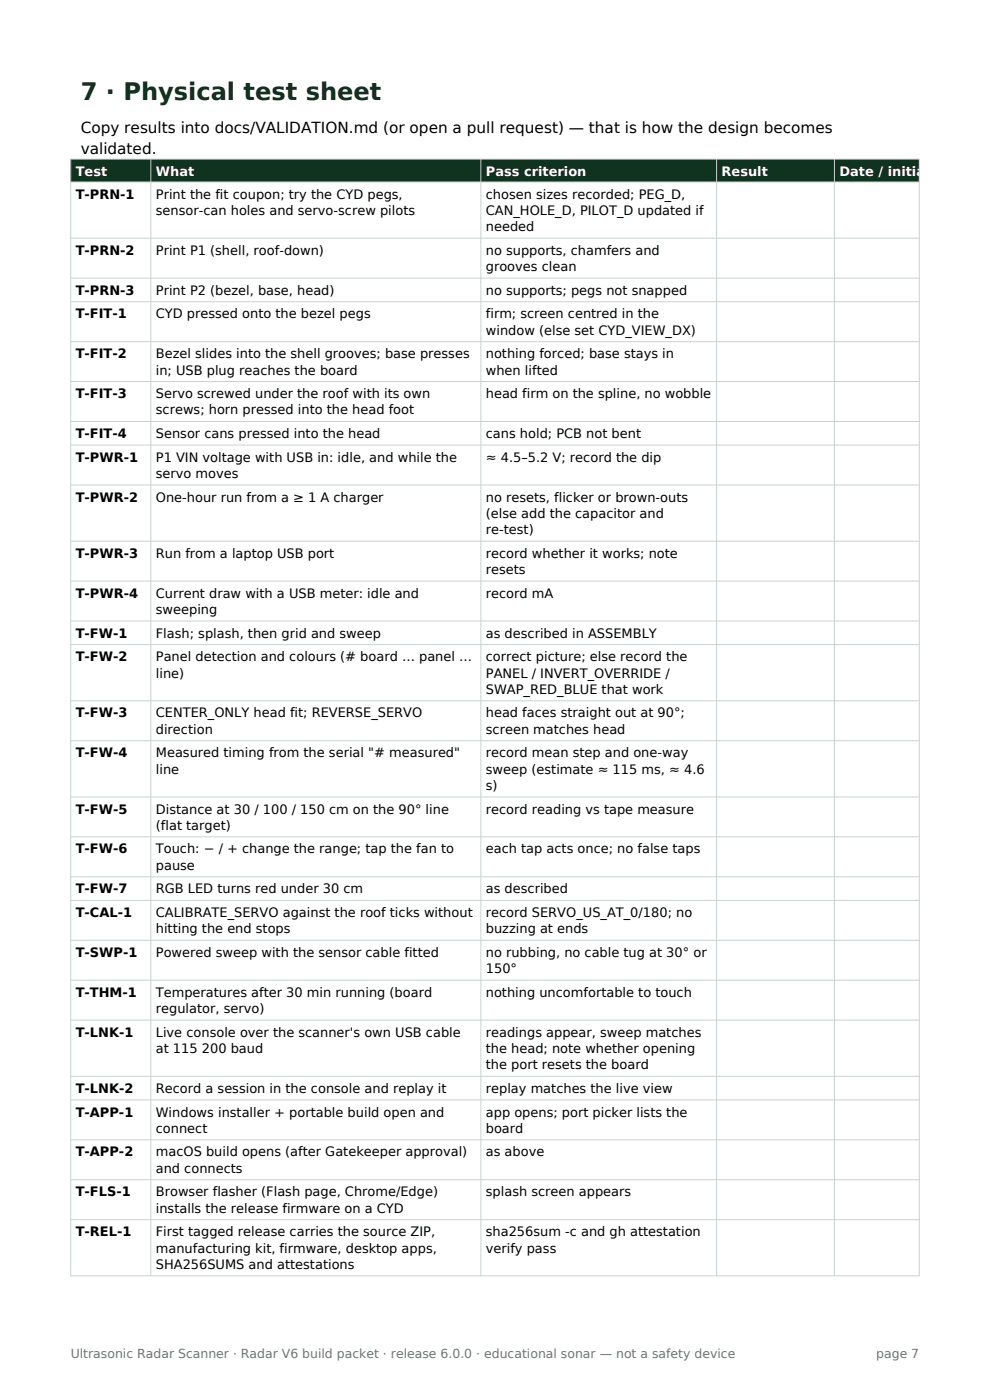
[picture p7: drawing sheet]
<svg xmlns="http://www.w3.org/2000/svg" width="210mm" height="297mm" viewBox="0 0 210 297" stroke-linecap="round" stroke-linejoin="round" font-family="sans-serif">
<defs><g id="words">
<text font-size="5.1" fill="#10331f" x="17.1" y="21.2">7 · Physical test sheet</text>
<g font-size="3.2">
<text x="17.1" y="28.2">Copy results into docs/VALIDATION.md (or open a pull request) — that is how the design becomes</text>
<text x="17.1" y="32.6">validated.</text>
</g>
<g font-size="2.8" fill="#fff">
<text x="16.1" y="37.3">Test</text>
<text x="33.1" y="37.3">What</text>
<text x="103.1" y="37.3">Pass criterion</text>
<text x="153.1" y="37.3">Result</text>
<text x="178.1" y="37.3">Date / initials</text>
</g>
<g font-size="2.8">
<text x="16.1" y="42.1">T-PRN-1</text>
<text x="33.1" y="42.1">Print the fit coupon; try the CYD pegs,</text>
<text x="33.1" y="45.6">sensor-can holes and servo-screw pilots</text>
<text x="103.1" y="42.1">chosen sizes recorded; PEG_D,</text>
<text x="103.1" y="45.6">CAN_HOLE_D, PILOT_D updated if</text>
<text x="103.1" y="49.1">needed</text>
<text x="16.1" y="54.1">T-PRN-2</text>
<text x="33.1" y="54.1">Print P1 (shell, roof-down)</text>
<text x="103.1" y="54.1">no supports, chamfers and</text>
<text x="103.1" y="57.5">grooves clean</text>
<text x="16.1" y="62.5">T-PRN-3</text>
<text x="33.1" y="62.5">Print P2 (bezel, base, head)</text>
<text x="103.1" y="62.5">no supports; pegs not snapped</text>
<text x="16.1" y="67.5">T-FIT-1</text>
<text x="33.1" y="67.5">CYD pressed onto the bezel pegs</text>
<text x="103.1" y="67.5">firm; screen centred in the</text>
<text x="103.1" y="71">window (else set CYD_VIEW_DX)</text>
<text x="16.1" y="76">T-FIT-2</text>
<text x="33.1" y="76">Bezel slides into the shell grooves; base presses</text>
<text x="103.1" y="76">nothing forced; base stays in</text>
<text x="33.1" y="79.5">in; USB plug reaches the board</text>
<text x="103.1" y="79.5">when lifted</text>
<text x="16.1" y="84.5">T-FIT-3</text>
<text x="33.1" y="84.5">Servo screwed under the roof with its own</text>
<text x="33.1" y="87.9">screws; horn pressed into the head foot</text>
<text x="103.1" y="84.5">head firm on the spline, no wobble</text>
<text x="16.1" y="92.9">T-FIT-4</text>
<text x="33.1" y="92.9">Sensor cans pressed into the head</text>
<text x="103.1" y="92.9">cans hold; PCB not bent</text>
<text x="16.1" y="97.9">T-PWR-1</text>
<text x="33.1" y="97.9">P1 VIN voltage with USB in: idle, and while the</text>
<text x="33.1" y="101.4">servo moves</text>
<text x="103.1" y="97.9">≈ 4.5–5.2 V; record the dip</text>
<text x="16.1" y="106.4">T-PWR-2</text>
<text x="33.1" y="106.4">One-hour run from a ≥ 1 A charger</text>
<text x="103.1" y="106.4">no resets, flicker or brown-outs</text>
<text x="103.1" y="109.9">(else add the capacitor and</text>
<text x="103.1" y="113.3">re-test)</text>
<text x="16.1" y="118.3">T-PWR-3</text>
<text x="33.1" y="118.3">Run from a laptop USB port</text>
<text x="103.1" y="118.3">record whether it works; note</text>
<text x="103.1" y="121.8">resets</text>
<text x="16.1" y="126.8">T-PWR-4</text>
<text x="33.1" y="126.8">Current draw with a USB meter: idle and</text>
<text x="33.1" y="130.3">sweeping</text>
<text x="103.1" y="126.8">record mA</text>
<text x="16.1" y="135.3">T-FW-1</text>
<text x="33.1" y="135.3">Flash; splash, then grid and sweep</text>
<text x="103.1" y="135.3">as described in ASSEMBLY</text>
<text x="16.1" y="140.3">T-FW-2</text>
<text x="33.1" y="140.3">Panel detection and colours (# board … panel …</text>
<text x="33.1" y="143.7">line)</text>
<text x="103.1" y="140.3">correct picture; else record the</text>
<text x="103.1" y="143.7">PANEL / INVERT_OVERRIDE /</text>
<text x="103.1" y="147.2">SWAP_RED_BLUE that work</text>
<text x="16.1" y="152.2">T-FW-3</text>
<text x="33.1" y="152.2">CENTER_ONLY head fit; REVERSE_SERVO</text>
<text x="33.1" y="155.7">direction</text>
<text x="103.1" y="152.2">head faces straight out at 90°;</text>
<text x="103.1" y="155.7">screen matches head</text>
<text x="16.1" y="160.7">T-FW-4</text>
<text x="33.1" y="160.7">Measured timing from the serial &quot;# measured&quot;</text>
<text x="103.1" y="160.7">record mean step and one-way</text>
<text x="33.1" y="164.1">line</text>
<text x="103.1" y="164.1">sweep (estimate ≈ 115 ms, ≈ 4.6</text>
<text x="103.1" y="167.6">s)</text>
<text x="16.1" y="172.6">T-FW-5</text>
<text x="33.1" y="172.6">Distance at 30 / 100 / 150 cm on the 90° line</text>
<text x="103.1" y="172.6">record reading vs tape measure</text>
<text x="33.1" y="176.1">(flat target)</text>
<text x="16.1" y="181.1">T-FW-6</text>
<text x="33.1" y="181.1">Touch: − / + change the range; tap the fan to</text>
<text x="33.1" y="184.5">pause</text>
<text x="103.1" y="181.1">each tap acts once; no false taps</text>
<text x="16.1" y="189.5">T-FW-7</text>
<text x="33.1" y="189.5">RGB LED turns red under 30 cm</text>
<text x="103.1" y="189.5">as described</text>
<text x="16.1" y="194.5">T-CAL-1</text>
<text x="33.1" y="194.5">CALIBRATE_SERVO against the roof ticks without</text>
<text x="33.1" y="198">hitting the end stops</text>
<text x="103.1" y="194.5">record SERVO_US_AT_0/180; no</text>
<text x="103.1" y="198">buzzing at ends</text>
<text x="16.1" y="203">T-SWP-1</text>
<text x="33.1" y="203">Powered sweep with the sensor cable fitted</text>
<text x="103.1" y="203">no rubbing, no cable tug at 30° or</text>
<text x="103.1" y="206.5">150°</text>
<text x="16.1" y="211.5">T-THM-1</text>
<text x="33.1" y="211.5">Temperatures after 30 min running (board</text>
<text x="33.1" y="214.9">regulator, servo)</text>
<text x="103.1" y="211.5">nothing uncomfortable to touch</text>
<text x="16.1" y="219.9">T-LNK-1</text>
<text x="33.1" y="219.9">Live console over the scanner's own USB cable</text>
<text x="103.1" y="219.9">readings appear, sweep matches</text>
<text x="33.1" y="223.4">at 115 200 baud</text>
<text x="103.1" y="223.4">the head; note whether opening</text>
<text x="103.1" y="226.9">the port resets the board</text>
<text x="16.1" y="231.9">T-LNK-2</text>
<text x="33.1" y="231.9">Record a session in the console and replay it</text>
<text x="103.1" y="231.9">replay matches the live view</text>
<text x="16.1" y="236.9">T-APP-1</text>
<text x="33.1" y="236.9">Windows installer + portable build open and</text>
<text x="103.1" y="236.9">app opens; port picker lists the</text>
<text x="16.1" y="245.3">T-APP-2</text>
<text x="33.1" y="240.3">connect</text>
<text x="33.1" y="245.3">macOS build opens (after Gatekeeper approval)</text>
<text x="103.1" y="240.3">board</text>
<text x="103.1" y="245.3">as above</text>
<text x="33.1" y="248.8">and connects</text>
<text x="16.1" y="253.8">T-FLS-1</text>
<text x="33.1" y="253.8">Browser flasher (Flash page, Chrome/Edge)</text>
<text x="33.1" y="257.3">installs the release firmware on a CYD</text>
<text x="103.1" y="253.8">splash screen appears</text>
<text x="16.1" y="262.3">T-REL-1</text>
<text x="33.1" y="262.3">First tagged release carries the source ZIP,</text>
<text x="103.1" y="262.3">sha256sum -c and gh attestation</text>
<text x="33.1" y="265.7">manufacturing kit, firmware, desktop apps,</text>
<text x="33.1" y="269.2">SHA256SUMS and attestations</text>
<text x="103.1" y="265.7">verify pass</text>
</g>
<g font-size="2.6" fill="#6b7a71">
<text x="15" y="288">Ultrasonic Radar Scanner · Radar V6 build packet · release 6.0.0 · educational sonar — not a safety device</text>
<text x="185.9" y="288">page 7</text>
</g>
</g></defs>
<path d="M15 33.8h180v4.8h-180z" fill-rule="evenodd" fill="#10331f"/>
<g fill="none" stroke="#c9d4cd" stroke-width=".21">
<path d="M15 33.8h180v236.9h-180zM15 38.6h180M32 33.8v236.9M102 33.8v236.9M152 33.8v236.9M177 33.8v236.9M15 50.5h180M15 59h180M15 64h180M15 72.5h180M15 80.9h180M15 89.4h180"/>
<path d="M15 94.4h180M15 102.9h180M15 114.8h180M15 123.3h180M15 131.7h180M15 136.8h180M15 148.7h180M15 157.1h180M15 169.1h180M15 177.5h180M15 186h180M15 191h180"/>
<path d="M15 199.5h180M15 207.9h180M15 216.4h180M15 228.3h180M15 233.3h180M15 241.8h180M15 250.3h180M15 258.7h180"/>
</g>
<use href="#words"/>
</svg>
